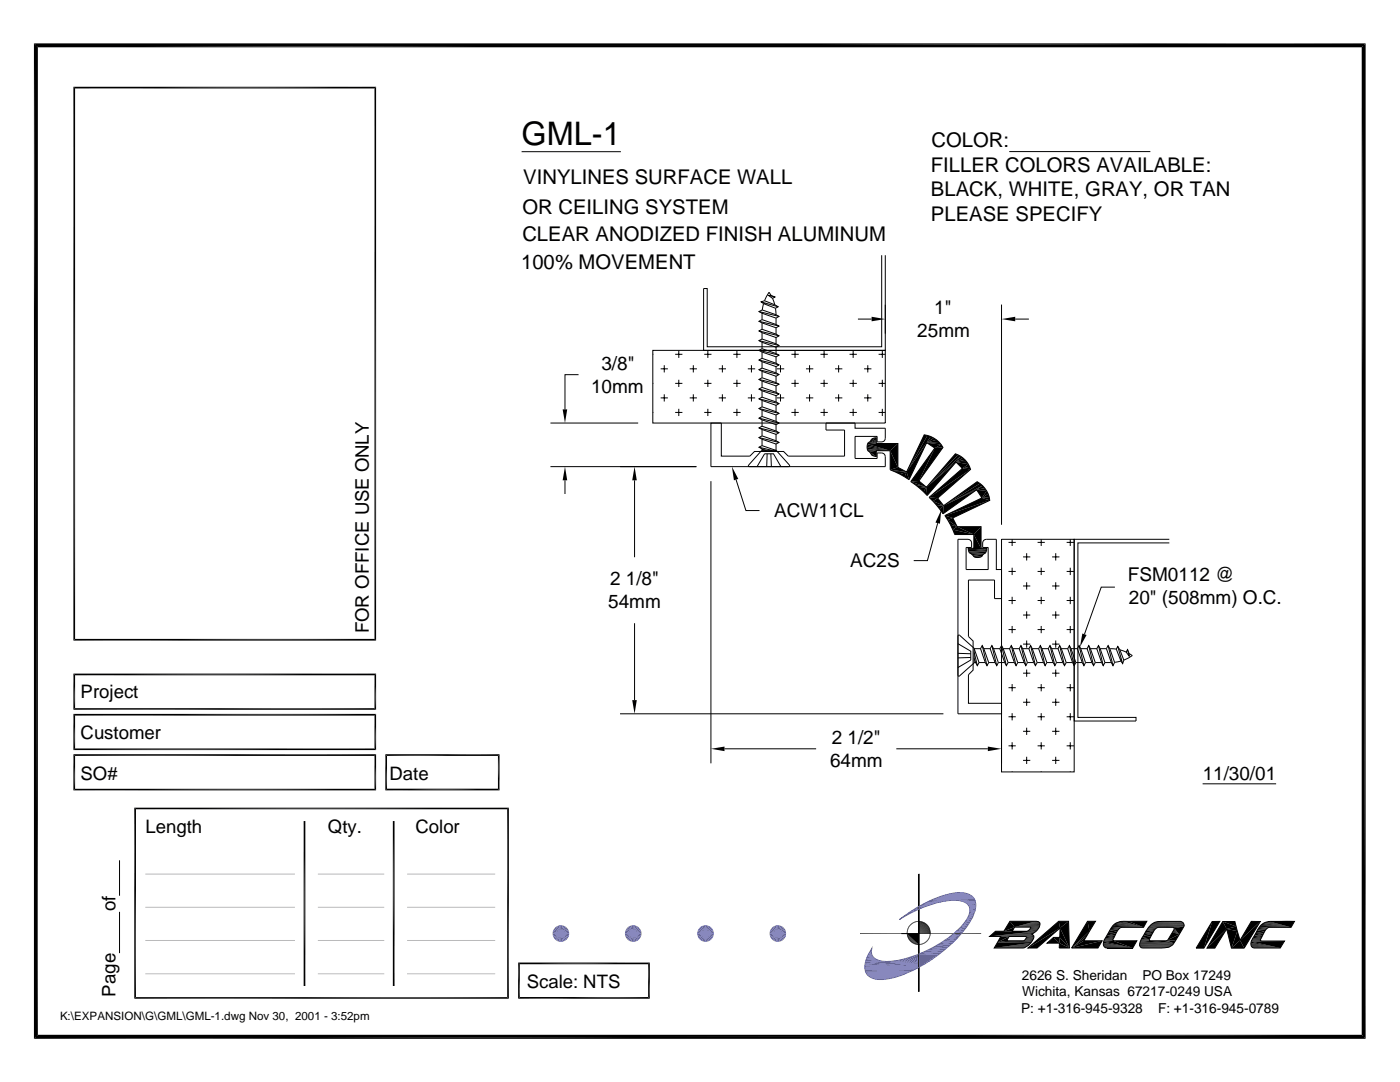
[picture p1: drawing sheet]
<svg xmlns="http://www.w3.org/2000/svg" width="279mm" height="216mm" viewBox="0 0 279 216" stroke-linecap="round" stroke-linejoin="round" font-family="sans-serif">
<defs><g id="words">
<text font-size="6.5" x="104.1" y="28.9">GML-1</text>
<g font-size="4">
<text x="185.9" y="29.4">COLOR:</text>
<text x="185.8" y="34.3">FILLER COLORS AVAILABLE:</text>
<text x="104.4" y="36.6">VINYLINES SURFACE WALL</text>
<text x="185.8" y="39.1">BLACK, WHITE, GRAY, OR TAN</text>
<text x="104.2" y="42.7">OR CEILING SYSTEM</text>
<text x="185.8" y="44">PLEASE SPECIFY</text>
<text x="104" y="53.6">100% MOVEMENT</text>
<text x="104.2" y="48.1">CLEAR ANODIZED FINISH ALUMINUM</text>
</g>
<g font-size="3.8">
<text x="186.4" y="62.7">1&quot;</text>
<text x="183.1" y="67.3">25mm</text>
<text x="120" y="73.8">3/8&quot;</text>
<text x="118" y="78.4">10mm</text>
<text x="154.5" y="103.2">ACW11CL</text>
<text x="169.7" y="113.2">AC2S</text>
<text x="121.8" y="116.8">2 1/8&quot;</text>
<text x="225.1" y="115.8">FSM0112 @</text>
<text x="121.4" y="121.4">54mm</text>
<text x="225.3" y="120.4">20&quot; (508mm) O.C.</text>
<text x="166" y="148.5">2 1/2&quot;</text>
<text x="165.7" y="153.1">64mm</text>
<text x="240" y="155.6">11/30/01</text>
</g>
<g font-size="3.7">
<text x="73.6" y="126.4" transform="rotate(-90 73.6 126.4)">FOR OFFICE USE ONLY</text>
<text x="16.1" y="139.3">Project</text>
<text x="16.1" y="147.4">Customer</text>
<text x="16.1" y="155.6">SO#</text>
<text x="77.7" y="155.6">Date</text>
<text x="29" y="166.3">Length</text>
<text x="65.4" y="166.3">Qty.</text>
<text x="82.9" y="166.3">Color</text>
<text x="23.1" y="181.9" transform="rotate(-90 23.1 181.9)">of</text>
<text x="105.1" y="197.2">Scale: NTS</text>
<text x="23.1" y="198.8" transform="rotate(-90 23.1 198.8)">Page</text>
</g>
<g font-size="2.7">
<text x="203.9" y="195.5">2626 S. Sheridan</text>
<text x="228" y="195.5">PO Box 17249</text>
<text x="203.8" y="202.1">P: +1-316-945-9328</text>
<text x="204" y="198.8">Wichita, Kansas 67217-0249 USA</text>
<text x="231.1" y="202.1">F: +1-316-945-0789</text>
</g>
<text font-size="2.3" x="12" y="203.6">K:\EXPANSION\G\GML\GML-1.dwg Nov 30, 2001 - 3:52pm</text>
</g></defs>
<g fill="#000">
<path d="M6.8 8.7h265.7l-264.9 .7zM7.6 9.4l264.9-.7-.7 .7zM271.8 9.4l.7 197.9-.7-.8zM272.5 8.7v198.6l-.7-197.9zM173.9 63.2l2.8 .5-2.8 .4zM199.9 63.7l2.7-.5v.9zM112.8 93.1l.4 2.7h-.9zM112.3 81.7h.9l-.4 2.7zM126.6 93.1l.5 2.7h-.9zM146.1 93.1l1.2 2.5-.8 .2zM173 89.3l4.7 .6-4.6-.3zM173.1 88.9l4.6 1-4.7-.6z"/>
<path d="M173.1 89.6l1.8 .3h-1.7zM173.1 88.6l4.6 1.3-4.6-1zM173.2 89.9h1.7l-1.4 .2zM173.3 88.3l1.6 .2-1.8 .1zM173.5 90.1l1.4 1-1.1-.6zM173.3 88.3l.3-.1 1.3 .3zM173.8 90.5l1.1 .6-.9-.3zM173.8 87.9l1.1 .6-1.3-.3zM173.9 87.6l1 .9-1.1-.6zM174 90.8l.9 .3zM173.9 87.6l.3-.1 .7 1zM174.2 91l.7 .1z"/>
<path d="M174.2 87.5l.3-.1 .4 1.1zM173.5 90.1l1.4-.2v1.2zM174.5 87.4h.4v1.1zM177.7 89.9l1.5 3.4-1.5 .4zM178.6 94.1l2.3 .1-1.3 .4zM177.7 93.7l1.5-.4 1.7 .9zM173.1 88.6l6.1-.1-1.5 1.4zM177.7 89.9l1.5-1.4v4.8zM179.6 94.6l1.3-.4-.4 .9zM180.9 94.2l.5 1.5-.9-.6zM181.8 96.1l3.1 1.1-2.3-.5zM182.6 96.7l2.3 .5-1.4 .2z"/>
<path d="M181.8 96.1l1.6-.1 1.5 1.2zM184.4 86.8l.7 .1-4.2 7.3zM183.5 97.4l1.4-.2-.6 .9zM184.9 97.2l.1 1.7-.7-.8zM184.9 88.3l-3.5 7.4-.5-1.5zM184.9 88.3l2.9 .4-1.2 .7zM185.1 86.9l.6 .2-4.8 7.1zM185.4 99.3l1.7 .1-.9 .6zM185.7 87.1l.6 .3-1.4 .9zM185.7 87.1l-4.8 7.1zM186.2 100l2.1 .9-1.4-.1zM184.9 88.3l1.4-.9 .6 .4z"/>
<path d="M186.6 89.4l-3.2 6.6-1.6 .1zM184.9 88.3l2-.5 .5 .4zM186.2 100l.9-.6 1.2 1.5zM184.9 88.3l2.5-.1 .4 .5zM186.6 89.4l1.2-.7 .4 .6zM186.6 89.4l1.6-.1-4.8 6.7zM190.7 90.6l.5 .2-6.3 6.4zM184.9 97.2l5.9-5-5.8 6.7zM190.8 92.2l2.5 .4-1.2 .9zM191.2 90.8l.5 .2-6.8 6.2zM191.7 91l.5 .4-1.4 .8zM184.9 97.2l6.8-6.2-.9 1.2z"/>
<path d="M185.4 99.3l6.7-5.8 1.6 .2zM190.8 92.2l1.4-.8 .4 .3zM190.8 92.2l1.8-.5 .3 .5zM190.8 92.2h2.1l.4 .4zM192.1 93.5l1.2-.9 .2 .5zM192.1 93.5l1.4-.4 .2 .6zM185.4 99.3l8.3-5.6-6.6 5.7zM188.3 100.9l6.6-3.2-6.7 4.8zM194.9 97.7l2 .3-.9 1.4zM188.3 100.9l6.7-4.8 .6 .4zM188.3 100.9l7.3-4.4 .5 .4zM188.6 102.9l7.4-3.5 1.5 .4z"/>
<path d="M194.9 97.7l1.2-.8 .4 .5zM188.3 100.9l7.8-4-1.2 .8zM194.9 97.7l1.6-.3 .4 .6zM196.9 98l.3 .6-1.2 .8zM196 99.4l1.2-.8 .2 .6zM196 99.4l1.4-.2 .1 .6zM188.6 102.9l8.9-3.1-7.4 3.6zM187.9 101.7l-.3 2.8-.9-.2zM186.9 100.8l1.4 .1-.7 .7zM187.6 101.6l.7-.7-.1 1.6zM188.6 102.9l1.5 .5-1 .4zM189.1 103.8l1.9 1.3-1.3-.4z"/>
<path d="M189.7 104.7l1.3 .4-.9 .6zM190.1 105.7l4.3 1h-3.9zM189.1 103.8l1-.4 .9 1.7zM190.1 105.7l.9-.6 3.4 1.6zM194.1 110.8l1.9 .2-1.6 .1zM194.4 106.7l1.4 2.7h-1.4zM194.4 111.1l1.3 .1zM194.7 111.2h.6zM194.7 111.2h1zM191 105.1h4.8l-1.4 1.6zM195.8 105.1v4.3l-1.4-2.7zM194.4 111.1l1.6-.1-.3 .2z"/>
<path d="M194.1 110.8l2-.1-.1 .3zM195.8 109.4h1.1v.3zM126.2 139.7h.9l-.5 2.7zM216 126.4l.9 .3-1.4 2.4zM141.9 149.4l2.7-.4v.9zM197.1 149l2.8 .4-2.8 .5zM6.8 8.7l.8 197.8-.8 .8zM6.8 8.7l.8 .7v197.1zM7.6 206.5h264.2l-265 .8zM6.8 207.3l265-.8 .7 .8z"/>
</g>
<g fill="none" stroke="#000" stroke-width=".2">
<path d="M104.1 30.3h19.8M201.4 30.2h28.2M153.4 58.9h.5l.8 .4-.5 .2zM153.4 58.9l1.3 .4M153.9 58.9l-.4-.6-.9 1.7M154.2 59.5l.4 1.3M176 50.9v18.3h-34.9v-11.6h-.7v12.3h36.3v-19M115.5 74.8h-2.7v6.9M130.3 69.9h46.4v14.5h-46.4zM130.3 70.7h.1M130.3 76.5h.1M131.8 73.6h1.5"/>
<path d="M131.8 79.4h1.5M132.6 72.9v1.4M132.6 78.7v1.4M134.7 70.7h1.5M134.7 76.5h1.5M135.5 70v1.4M135.5 75.8v1.4M137.6 73.6h1.5M137.6 79.4h1.5M138.4 72.9v1.4M138.4 78.7v1.4M140.5 70.7h1.5"/>
<path d="M140.5 76.5h1.5M141.3 70v1.4M141.3 75.8v1.4M143.4 73.6h1.5M143.4 79.4h1.5M144.2 72.9v1.4M144.2 78.7v1.4M146.3 70.7h1.5M146.3 76.5h1.5M147.1 70v1.4M147.1 75.8v1.4M149.2 73.6h1.5"/>
<path d="M149.2 79.4h1.5M150 72.9v1.4M150 78.7v1.4M151.5 62.2l4 .9M151.5 66l4 1M151.5 64.1l4 1M151.5 75.7l4 1M151.5 73.8l4 .9M151.5 71.8l4 1M151.5 69.9l4 1M151.5 68l4 .9M151.5 79.6l4 .9"/>
<path d="M151.5 77.6l4 1M151.9 60.2l3.4 1M152.1 66.4l2.8 1v1.2M152.1 65.7l2.8 1 .6 .3-.6 .4M152.1 65.7l-.6 .3 .6 .4M152.1 64.4l2.8 1v1.3M152.1 63.8l3.4 1.3-.6 .3M152.1 63.8l-.6 .3 .6 .3M152.1 76.1l2.8 .9v1.3M152.1 75.4l3.4 1.3-.6 .3M152.1 75.4l-.6 .3 .6 .4M152.1 74.1l2.8 1v1.2"/>
<path d="M152.1 73.4l2.8 1 .6 .3-.6 .4M152.1 73.4l-.6 .4 .6 .3M152.1 72.2l2.8 1v1.2M152.1 71.5l2.8 1 .6 .3-.6 .4M152.1 71.5l-.6 .3 .6 .4M152.1 70.3l2.8 .9v1.3M152.1 69.6l3.4 1.3-.6 .3M152.1 69.6l-.6 .3 .6 .4M152.1 68.3l2.8 1v1.2M152.1 67.6l2.8 1 .6 .3-.6 .4M152.1 67.6l-.6 .4 .6 .3M152.1 79.9l2.8 1v1.2"/>
<path d="M152.1 79.2l2.8 1 .6 .3-.6 .4M152.1 79.2l-.6 .4 .6 .3M152.1 78l2.8 1v1.2M152.1 77.3l2.8 1 .6 .3-.6 .4M152.1 77.3l-.6 .3 .6 .4M152.1 64.4v1.3M152.1 66.4v1.2M152.1 68.3v1.3M152.1 70.3v1.2M152.1 72.2v1.2M152.1 74.1v1.3M152.1 76.1v1.2"/>
<path d="M152.1 78v1.2M152.1 79.9v1.3M152.1 61.8l2.8 1 .6 .3-.6 .4M152.1 61.8l-.6 .4 .6 .3M152.4 60.6l-.3 1.2M152.4 60.6l2.4 .9M152.6 60l2.7 1.2-.5 .3M152.6 60l-.7 .2 .5 .4M154.8 61.5l.1 1.3M154.9 63.5l-2.8-1v1.3M154.9 63.5v1.2M155 73.6h1.5"/>
<path d="M155 79.4h1.5M155.8 72.9v1.4M155.8 78.7v1.4M157.9 70.7h1.5M157.9 76.5h1.5M158.7 70v1.4M158.7 75.8v1.4M160.8 73.6h1.5M160.8 79.4h1.5M161.6 72.9v1.4M161.6 78.7v1.4M163.7 70.7h1.5"/>
<path d="M163.7 76.5h1.5M164.5 70v1.4M164.5 75.8v1.4M166.6 73.6h1.5M166.6 79.4h1.5M167.4 72.9v1.4M167.4 78.7v1.4M169.5 70.7h1.5M169.5 76.5h1.5M170.3 70v1.4M170.3 75.8v1.4M171.2 63.7h2.7"/>
<path d="M172.4 73.6h1.5M172.4 79.4h1.5M173.2 72.9v1.4M173.2 78.7v1.4M175.3 70.7h1.4M175.3 76.5h1.4M176.1 70v1.4M176.1 75.8v1.4M176.7 60.8v5.8M199.9 60.8v43.9M202.6 63.7h2.7M109.9 84.4h17.5"/>
<path d="M109.9 93.1h29.1M112.8 95.8v2.8M126.6 95.8v15.4M130.3 82.3h.1M134.7 82.3h1.5M135.5 81.6v1.4M140.5 82.3h1.5M141.3 81.6v1.4M141.9 84.4h2.1v6.6h5.6l1-.9h5.8l.9 .9h11.3v-5.2h-3.8v-1.4h5.8v1h6.1l-.1 2.3-.4 .4-1.2 .1v-1.1h-4.4v4.4h4.4v-1.1h1.2l.3 .3 .2 .4v2h-34.8zM141.9 96v56.3M146.3 82.3h1.5M146.9 95.7l2 6.2h2.7"/>
<path d="M147.1 81.6v1.4M149.5 93.1l-.1-.1v-.2l2.6-2.9h2.9l2.6 2.9 .1 .2-.2 .1M151.1 93.1l1.5-2.5h1.8l1.5 2.5M151.5 89.2l2.6 .7M151.5 83.4l4 1M151.5 81.5l4 1M151.5 87.3l4 1M151.5 85.4l4 .9M152.1 89.9v-.3l.9 .3M152.1 87.7l2.8 .9v1.3l-2.8-1-.6 .3 .6 .4M152.1 83.8l2.8 1v1.2M152.1 83.1l2.8 1 .6 .3-.6 .4"/>
<path d="M152.1 83.1l-.6 .3 .6 .4M152.1 81.9l2.8 .9v1.3M152.1 81.2l2.8 .9 .6 .4-.6 .3M152.1 81.2l-.6 .3 .6 .4M152.1 87l2.8 .9 .6 .4-.6 .3M152.1 87l-.6 .3 .6 .4M152.1 85.7l2.8 1v1.2M152.1 85l2.8 1 .6 .3-.6 .4M152.1 85l-.6 .4 .6 .3M152.1 81.9v1.2M152.1 83.8v1.2M152.1 85.7v1.3"/>
<path d="M152.1 87.7v1.2M153.1 90.6l-.1 2.5M153.8 90.6l.1 2.5M157.9 82.3h1.5M158.7 81.6v1.4M163.7 82.3h1.5M164.5 81.6v1.4M169.5 82.3h1.5M170.3 81.6v1.4M173.1 88.6h6.1M175.3 82.3h1.4M176.1 81.6v1.4"/>
<path d="M185 98.9l-1.5-1.5-1.7-1.3 4.8-6.7-1.7-1.1-3.5 7.4-1.8-1.1-1.9-.9v-3.8h-2.8v1.2a1.41 1.41 0 0 1-1.4-1 1.22 1.22 0 0 1-.4-1.5l.2-.3 .3-.1a1.19 1.19 0 0 1 1.3-.8v1.1h4.3v4.8l1.7 .9 3.5-7.4a5 5 0 0 1 3.8 2.5l-4.8 6.7 1.5 1.2 5.8-6.6a4.6 4.6 0 0 1 3 3.1l-6.6 5.7 1.2 1.5M185 98.9l5.8-6.7 1.3 1.3-6.7 5.8 1.5 1.5 1.3 1.7 6.7-4.8 1.1 1.7-7.4 3.5M185 98.9h.1M187.1 104.4l-2 7.5h-2.7M188.3 100.9l6.7-4.8a4.9 4.9 0 0 1 2.5 3.7l-7.4 3.6 .9 1.7h4.8v4.3h1.1a1.34 1.34 0 0 1-.8 1.3 1.24 1.24 0 0 1-2 .1l-.3-.3a1.1 1.1 0 0 1-.6-1.1h1.2v-2.7h-3.9M188.6 102.9l1.1 1.8 .8 2M188.6 102.9h.1M190.5 106.7h.1M191.2 107.6h2l.4 .2 .3 .3v1.1h-1.1v4.4h4.4v-4.4h-1.1l.1-1.1 .2-.3 .4-.2h2v6h1.1v5.8h-1.4v-3.7h-5.2v11.3l.9 .9v5.8l-.9 .9v5.7h6.6v2.1h-8.7zM193.2 109.4h2.6M193.5 110.4h3.2M193.8 110.4h2.9"/>
<path d="M199.9 107.6h14.5v46.4h-14.5zM201.3 119.8h1.4M201.3 114h1.4M201.3 108.2h1.4M202 107.6v1.3M202 113.3v1.4M202 119.1v1.4M204.2 116.9h1.4M204.2 111.1h1.4M204.9 110.4v1.4M204.9 116.2v1.4M207.1 119.8h1.4"/>
<path d="M207.1 114h1.4M207.1 108.2h1.4M207.8 107.6v1.3M207.8 113.3v1.4M207.8 119.1v1.4M210 116.9h1.4M210 111.1h1.4M210.7 110.4v1.4M210.7 116.2v1.4M212.9 119.8h1.4M212.9 114h1.4M212.9 108.2h1.4"/>
<path d="M213.6 107.6v1.3M213.6 113.3v1.4M213.6 119.1v1.4M222.5 117.2h-2.7l-3.4 9.4M233.4 107.6h-19v36.3h12.3v-.7h-11.6v-34.9h18.3M126.6 124.4v15.3M191.2 128.4l2.5 1.5v1.8l-2.5 1.5M191.2 126.9l.3-.2 2.9 2.7v2.9l-2.9 2.6h-.2l-.1-.2M191.2 130.4l2.5 .1M193.7 131.2l-2.5 .1M194.4 131.4l.3 .8h-.3M194.4 130.2l.7 2.6"/>
<path d="M194.7 132.2l.4 .6 .3-.6-1-2.8h1.3l.9 2.8M195.4 132.2h1.2M195.7 129.4l.3-.6 1.3 3.4M196 128.8l1 4M196.3 129.4h1.3l1 2.8M196.6 132.2l.4 .6 .3-.6M197.3 132.2h1.3M197.6 129.4l.4-.6 1.2 3.4M198 128.8l.9 4M198.3 129.4h1.2l1 2.8M198.6 132.2l.3 .6 .3-.6M199.2 132.2h1.3"/>
<path d="M199.5 129.4l.4-.6 1.3 3.4M199.9 128.8l1 4M200.2 129.4h1.3l.9 2.8M200.5 132.2l.4 .6 .3-.6M201.2 132.2h1.2M201.3 137.2h1.4M201.3 125.6h1.4M201.5 129.4l.3-.6 1.3 3.4M201.8 128.8l1 4M202 124.9v1.4M202 136.5v1.4M202.1 129.4h1.3l1 2.8"/>
<path d="M202.4 132.2l.4 .6 .3-.6M203.1 132.2h1.3M203.4 129.4l.4-.6 1.2 3.4M203.8 128.8l.9 4M204.1 129.4h1.2l1 2.8M204.2 134.3h1.4M204.2 128.5h1.4M204.2 122.7h1.4M204.4 132.2l.3 .6 .3-.6M204.9 122v1.4M204.9 127.8v1.4M204.9 133.6v1.4"/>
<path d="M204.9 139.4v1.4M205 132.2h1.3M205.3 129.4l.4-.6 1.3 3.4M205.7 128.8l1 4M206 129.4h1.3l1 2.8M206.3 132.2l.4 .6 .3-.6M207 132.2h1.3M207.1 137.2h1.4M207.1 125.6h1.4M207.3 129.4l.3-.6 1.3 3.4M207.6 128.8l1 4M207.8 124.9v1.4"/>
<path d="M207.8 136.5v1.4M207.9 129.4h1.3l1 2.8M208.3 132.2l.3 .6 .3-.6M208.9 132.2h1.3M209.2 129.4l.4-.6 1.2 3.4M209.6 128.8l.9 4M209.9 129.4h1.3l.9 2.8M210 134.3h1.4M210 128.5h1.4M210 122.7h1.4M210.2 132.2l.3 .6 .3-.6M210.7 122v1.4"/>
<path d="M210.7 127.8v1.4M210.7 133.6v1.4M210.7 139.4v1.4M210.8 132.2h1.3M211.2 129.4l.3-.6 1.3 3.4M211.5 128.8l.9 4M211.8 129.4h1.3l1 2.8M212.1 132.2l.3 .6 .4-.6M212.8 132.2h1.3M212.9 137.2h1.4M212.9 125.6h1.4M213.1 129.4l.3-.6 1.3 3.4"/>
<path d="M213.4 128.8l1 4M213.6 124.9v1.4M213.6 136.5v1.4M213.7 129.4h1.3l1 2.8M214.1 132.2l.3 .6 .3-.6M214.7 132.2h1.3M215 129.4l.3-.6 1.3 3.4M215.3 128.8l1 4M215.7 129.4h1.3l.9 2.8M216 132.2l.3 .6 .3-.6M216.6 132.2h1.3M217 129.4l.3-.6 1.3 3.4"/>
<path d="M217.3 128.8l.9 4M217.6 129.4h1.3l1 2.8M217.9 132.2l.3 .6 .4-.6M218.6 132.2h1.3M218.9 129.4l.3-.6 1.3 3.4M219.2 128.8l1 4M219.6 129.4h1.2M219.9 132.2l.3 .6 .3-.6M220.8 129.4l1 2.8h-1.3M220.8 129.4l.3-.6 1.3 3.4M221.1 128.8l1 4M221.5 129.4l1.3 .1"/>
<path d="M222.4 132.2l-.3 .6-.3-.6M222.8 129.5l.3-.5 .4 .7 .8 2M222.8 129.5l.9 2.4M223.1 129l.9 3.4M223.5 129.7l1.2 .4M223.7 131.9l-1.3 .3M224.3 131.7l-.3 .7-.3-.5M225 129.6l.3 .8v.5l-.6-.8zM225 129.6l.3 1.3M225.3 130.4l.7 .4-1.7 .9M123.7 142.4h64.6M144.6 149.4h18.3"/>
<path d="M178.9 149.4h18.2M199.9 145.3v7M201.3 148.8h1.4M201.3 143h1.4M202 142.3v1.4M202 148.1v1.4M202 153.9v.1M204.2 151.7h1.4M204.2 145.9h1.4M204.2 140.1h1.4M204.9 145.2v1.4M204.9 151v1.4"/>
<path d="M207.1 148.8h1.4M207.1 143h1.4M207.8 142.3v1.4M207.8 148.1v1.4M207.8 153.9v.1M210 151.7h1.4M210 145.9h1.4M210 140.1h1.4M210.7 145.2v1.4M210.7 151v1.4M212.9 148.8h1.4M212.9 143h1.4"/>
<path d="M213.6 142.3v1.4M213.6 148.1v1.4M213.6 153.9v.1M240 156.4h14.7"/>
</g>
<path d="M193.3 110.2h3.5M193.8 110.6h2.3" fill="none" stroke="#000" stroke-width=".28"/>
<path d="M193.8 110.6h2.6" fill="none" stroke="#000" stroke-width=".21"/>
<path d="M74.9 17.3v110.5M193.3 109.9h3.6M193.5 110.2h3.3M74.9 134.4v7.2M14.6 141.5h60.5M14.6 157.6h60.5M14.6 149.5h60.5M74.9 142.5v7.2M74.9 150.5v7.2M26.8 161.3h74.8M26.8 199.1h74.8" fill="none" stroke="#000" stroke-width=".32"/>
<g fill="none" stroke="#000" stroke-width=".34">
<path d="M14.6 17.5h60.5M14.8 17.3v110.5M173.1 89.8h4.6M193.2 109.6h3.7M14.6 127.7h60.5M14.6 134.6h60.5M14.8 134.4v7.2M14.6 150.7h60.5M14.6 142.6h60.5M14.8 142.5v7.2M14.8 150.5v7.2M27 161.2v38.1"/>
<path d="M60.8 163.8v32.9M78.6 163.8v32.9M101.4 161.2v38.1M103.4 199.1h26.3M103.4 192.2h26.3M103.6 192.1v7.2M129.5 192.1v7.2"/>
</g>
<path d="M177.7 94h3.2" fill="none" stroke="#000" stroke-width=".42"/>
<g fill="#5c5cb8">
<path d="M111.9 186.3l1.7-.4v.4z"/>
<path d="M111.9 186.3l1.5-.7 .2 .3z"/>
<path d="M111.9 186.3l1.3-1 .2 .3z"/>
<path d="M113 185l.2 .3-1.3 1z"/>
<path d="M112.6 184.8l.4 .2-1.1 1.3z"/>
<path d="M112.3 184.7l.3 .1-.7 1.5z"/>
<path d="M111.9 184.6l.4 .1-.4 1.6z"/>
<path d="M111.6 184.7l.3-.1v1.7z"/>
<path d="M111.2 184.8l.4-.1 .3 1.6z"/>
<path d="M110.9 185l.3-.2 .7 1.5z"/>
<path d="M110.9 185l1 1.3-1.3-1z"/>
<path d="M110.6 185.3l1.3 1-1.5-.7z"/>
<path d="M110.4 185.6l1.5 .7-1.6-.4z"/>
<path d="M110.3 185.9l1.6 .4h-1.6z"/>
<path d="M110.3 186.3h1.6l-1.6 .3z"/>
<path d="M110.3 186.6l1.6-.3-1.5 .7z"/>
<path d="M110.4 187l1.5-.7-1.3 1z"/>
<path d="M110.6 187.3l1.3-1-1 1.3z"/>
<path d="M111.9 186.3l-.7 1.5-.3-.2z"/>
<path d="M111.9 186.3l-.3 1.6-.4-.1z"/>
<path d="M111.9 186.3v1.6h-.3z"/>
<path d="M111.9 186.3l.4 1.6h-.4z"/>
<path d="M111.9 186.3l.7 1.5-.3 .1z"/>
<path d="M111.9 186.3l1.1 1.3-.4 .2z"/>
<path d="M111.9 186.3l1.3 1-.2 .3z"/>
<path d="M111.9 186.3l1.5 .7-.2 .3z"/>
<path d="M111.9 186.3l1.7 .3-.2 .4z"/>
<path d="M111.9 186.3h1.7v.3z"/>
<path d="M140.8 186.3l1.6-.4 .1 .4z"/>
<path d="M140.8 186.3l1.5-.7 .1 .3z"/>
<path d="M140.8 186.3l1.3-1 .2 .3z"/>
<path d="M141.8 185l.3 .3-1.3 1z"/>
<path d="M141.5 184.8l.3 .2-1 1.3z"/>
<path d="M141.2 184.7l.3 .1-.7 1.5z"/>
<path d="M140.8 184.6l.4 .1-.4 1.6z"/>
<path d="M140.4 184.7l.4-.1v1.7z"/>
<path d="M140.1 184.8l.3-.1 .4 1.6z"/>
<path d="M139.8 185l.3-.2 .7 1.5z"/>
<path d="M139.8 185l1 1.3-1.3-1z"/>
<path d="M139.5 185.3l1.3 1-1.5-.7z"/>
<path d="M139.3 185.6l1.5 .7-1.6-.4z"/>
<path d="M139.2 185.9l1.6 .4h-1.7z"/>
<path d="M139.1 186.3h1.7l-1.6 .3z"/>
<path d="M139.2 186.6l1.6-.3-1.5 .7z"/>
<path d="M139.3 187l1.5-.7-1.3 1z"/>
<path d="M139.5 187.3l1.3-1-1 1.3z"/>
<path d="M140.8 186.3l-.7 1.5-.3-.2z"/>
<path d="M140.8 186.3l-.4 1.6-.3-.1z"/>
<path d="M140.8 186.3v1.6h-.4z"/>
<path d="M140.8 186.3l.4 1.6h-.4z"/>
<path d="M140.8 186.3l.7 1.5-.3 .1z"/>
<path d="M140.8 186.3l1 1.3-.3 .2z"/>
<path d="M140.8 186.3l1.3 1-.3 .3z"/>
<path d="M140.8 186.3l1.5 .7-.2 .3z"/>
<path d="M140.8 186.3l1.6 .3-.1 .4z"/>
<path d="M140.8 186.3h1.7l-.1 .3z"/>
<path d="M126.4 186.3l1.6-.4v.4z"/>
<path d="M126.4 186.3l1.5-.7 .1 .3z"/>
<path d="M126.4 186.3l1.3-1 .2 .3z"/>
<path d="M127.4 185l.3 .3-1.3 1z"/>
<path d="M127.1 184.8l.3 .2-1 1.3z"/>
<path d="M126.7 184.7l.4 .1-.7 1.5z"/>
<path d="M126.4 184.6l.3 .1-.3 1.6z"/>
<path d="M126 184.7l.4-.1v1.7z"/>
<path d="M125.6 184.8l.4-.1 .4 1.6z"/>
<path d="M125.3 185l.3-.2 .8 1.5z"/>
<path d="M125.3 185l1.1 1.3-1.3-1z"/>
<path d="M125.1 185.3l1.3 1-1.5-.7z"/>
<path d="M124.9 185.6l1.5 .7-1.6-.4z"/>
<path d="M124.8 185.9l1.6 .4h-1.7z"/>
<path d="M124.7 186.3h1.7l-1.6 .3z"/>
<path d="M124.8 186.6l1.6-.3-1.5 .7z"/>
<path d="M124.9 187l1.5-.7-1.3 1z"/>
<path d="M125.1 187.3l1.3-1-1.1 1.3z"/>
<path d="M126.4 186.3l-.8 1.5-.3-.2z"/>
<path d="M126.4 186.3l-.4 1.6-.4-.1z"/>
<path d="M126.4 186.3v1.6h-.4z"/>
<path d="M126.4 186.3l.3 1.6h-.3z"/>
<path d="M126.4 186.3l.7 1.5-.4 .1z"/>
<path d="M126.4 186.3l1 1.3-.3 .2z"/>
<path d="M126.4 186.3l1.3 1-.3 .3z"/>
<path d="M126.4 186.3l1.5 .7-.2 .3z"/>
<path d="M126.4 186.3l1.6 .3-.1 .4z"/>
<path d="M126.4 186.3h1.6v.3z"/>
<path d="M155.2 186.3l1.6-.4 .1 .4z"/>
<path d="M155.2 186.3l1.5-.7 .1 .3z"/>
<path d="M155.2 186.3l1.3-1 .2 .3z"/>
<path d="M156.3 185l.2 .3-1.3 1z"/>
<path d="M156 184.8l.3 .2-1.1 1.3z"/>
<path d="M155.6 184.7l.4 .1-.8 1.5z"/>
<path d="M155.2 184.6l.4 .1-.4 1.6z"/>
<path d="M154.9 184.7l.3-.1v1.7z"/>
<path d="M154.5 184.8l.4-.1 .3 1.6z"/>
<path d="M154.2 185l.3-.2 .7 1.5z"/>
<path d="M154.2 185l1 1.3-1.3-1z"/>
<path d="M153.9 185.3l1.3 1-1.5-.7z"/>
<path d="M153.7 185.6l1.5 .7-1.6-.4z"/>
<path d="M153.6 185.9l1.6 .4h-1.6z"/>
<path d="M153.6 186.3h1.6l-1.6 .3z"/>
<path d="M153.6 186.6l1.6-.3-1.5 .7z"/>
<path d="M153.7 187l1.5-.7-1.3 1z"/>
<path d="M153.9 187.3l1.3-1-1 1.3z"/>
<path d="M155.2 186.3l-.7 1.5-.3-.2z"/>
<path d="M155.2 186.3l-.3 1.6-.4-.1z"/>
<path d="M155.2 186.3v1.6h-.3z"/>
<path d="M155.2 186.3l.4 1.6h-.4z"/>
<path d="M155.2 186.3l.8 1.5-.4 .1z"/>
<path d="M155.2 186.3l1.1 1.3-.3 .2z"/>
<path d="M155.2 186.3l1.3 1-.2 .3z"/>
<path d="M155.2 186.3l1.5 .7-.2 .3z"/>
<path d="M155.2 186.3l1.6 .3-.1 .4z"/>
<path d="M155.2 186.3h1.7l-.1 .3z"/>
</g>
<path d="M76.9 150.7h22.8M76.9 157.5h22.8M77.1 150.5v7.2M197.5 186.7h8.7M249.7 189h5.8" fill="none" stroke="#000" stroke-width=".34"/>
<path d="M99.5 150.5v7.2M199.1 187.9h6.8M202.5 184.8h5M221.9 184.9h6.3M251.4 184.9h6.3" fill="none" stroke="#000" stroke-width=".32"/>
<g fill="none" stroke="#000" stroke-width=".2">
<path d="M183.3 174.5h.1v23.3h-.1zM183.4 174.5v6.4M183.4 181.4v7.1M183.4 190.4v7.4M197.5 186.9l1.2-1.1h1.6l1.2-2h5.2a.7 .7 0 0 1 .8 .3 .7 .7 0 0 1-.1 .9l-.4 .6-1.1 .8 .1 .1a.7 .7 0 0 1 0 1.2l-.8 .9-.8 .5-6 .1 1.3-2.3zM197.5 186.8h8.8M198.7 185.8h8.1M200.3 185.8h4.6M201.4 186.9h3.4a.79 .79 0 0 1-.6 .8h-3.3zM202.5 184.9h5M204.5 189.1l-6.1 .1M204.6 189.1h-6.2"/>
<path d="M220.5 189.1h5.6M220.6 189.1h5.5M221.8 185.1h2.1M221.9 185h6.3M222.2 187.7h4.7M225.3 183.8h3.6M227.4 188.8h6.4M227.4 188.6h6.6M227.4 188.5h6.7M227.5 188.2h6.8M227.5 188.1h6.8M227.5 188.9h5.9"/>
<path d="M227.5 188.9h6M227.5 188.8h6.1M227.7 189.1h5.4M227.9 189.1h4.5M229.2 185h2.1M229.2 184.9h7.1M229.4 184.8h6.9M229.6 184.6h6.7M229.8 184.5h6.5M229.8 184.4h6.5M230 184.4h6.3M230 184.2h6.2"/>
<path d="M230.2 184.2h6M230.2 184.1h5.9M230.4 184h5.7M230.7 183.9h5.2M230.9 183.9h5M231.5 183.9h4.3M233.1 189.1h-5.3M233.4 189h-5.8M244 183.9h2.4l1.1 3.7 2.2-3.7h1.8l-3.2 5.3h-2.5l-1-3.8-2.4 3.8h-1.5zM249.7 187.8h6.6M249.9 189.1h5.6M250.1 189.1h5.4"/>
<path d="M251.2 185.1h2.1M251.4 185h6.3M251.7 184.6l.7-.5a7.2 7.2 0 0 1 3.3-.2h2.6l-.6 1.1-4.5 .1a4.1 4.1 0 0 0-1.6 2.6l4.7 .1-.8 1.4h-4.8a.92 .92 0 0 1-1-.4 .92 .92 0 0 1 .1-1.1l1.3-2.3zM253.3 183.9h5"/>
</g>
<g fill="#000">
<path d="M183.3 188.3l.1 .2zM183.3 188.5l.1 1.9h-.1zM183.3 186.3h.1zM183.3 180.9l.1 .5-.1 .1zM183.3 183.9h.1zM183.3 188.5h.1zM183.3 188.5h.1v1.9zM183.3 180.9l.1-.1v.6zM197.5 186.9l1.2-1.1h8.1zM199.1 188l6.6 .2-7.3 1zM199.7 186.9h1.7l-2.3 1.1zM199.1 188l2.3-1.1-.5 .8z"/>
<path d="M201.5 183.8h5.2l-4.2 1.2zM201.5 183.8l1 1.2-2.2 .8zM200.3 185.8l2.2-.8-.5 .8zM202.5 185l4.3-1.2zM204.3 187.7l1.6 .2zM204.3 187.7h1.7zM204.6 187.5h1.5l-1.7 .1zM204.7 187.3l1.5 .1-1.6 .1zM204.8 186.9l1.5 .1h-1.4zM204.8 187.2h1.5l-1.6 .1zM204.9 187h1.4l-1.5 .2zM198.4 189.2l6.7-.5z"/>
<path d="M205 185.8h1.8zM198.4 189.2l6.8-.6zM205.1 185.7l.2-.1 1.5 .2zM198.4 189.2l6.9-.7zM198.4 189.2l7.1-.8-.2 .1zM205.5 185.5h1.6l-1.8 .1zM198.4 189.2l7.2-.9-.1 .1zM205.6 185.3l1.6 .1-1.7 .1zM205.7 185.1l1.6 .2h-1.7zM205.7 185h1.7l-1.7 .1zM198.4 189.2l7.3-1-.1 .1zM197.5 186.9l8.5-.4z"/>
<path d="M204.3 187.7h1.7l-.1 .2zM204.4 187.6l1.7-.1-.1 .2zM204.6 187.5l1.6-.1-.1 .1zM197.5 186.9l8.7-.7-.3 .2zM204.7 187.3l1.6-.1-.1 .2zM204.8 187.2l1.5-.1v.1zM204.8 187.2l1.5-.2v.1zM204.8 186.9l1.5-.1v.2zM197.5 186.9l9-.9-.3 .2zM197.5 186.9l9.1-1zM197.5 186.9l9.3-1.1zM204.9 185.8h1.9z"/>
<path d="M202.5 185l4.5-1.1zM205.3 185.6h1.7l-.2 .2zM202.5 185l4.6-1.1zM205.3 185.6l1.8-.1-.1 .1zM202.5 185l4.7-1.1zM205.5 185.5l1.7-.1-.1 .1zM202.5 185l4.8-1zM205.6 185.3h1.7l-.1 .1zM202.5 185l4.9-1zM205.7 185.1h1.6v.2zM205.7 185.1l1.7-.1-.1 .1zM202.5 185l5-.9z"/>
<path d="M205.5 185l2-.2zM205.6 185l1.9-.2zM205.7 185l1.8-.2-.1 .2zM202.5 185l5-.9 .1 .1zM202.5 185l5-.5v.2zM202.5 185l5.1-.6-.1 .1zM202.5 185l5.1-.8v.2zM209 188.2l1.2-1.2 1.2 1.2zM211.3 183.8h2l-1.7 1.4zM205.1 189.2l6.2-5.4 .3 1.4zM211.4 188.2l2 1h-2zM210.2 187h1.3l-.1 1.2z"/>
<path d="M211.5 187l1.9 2.2-2-1zM205.1 189.2l6.5-4-4.6 4zM211.6 185.2l1.8 4-1.9-2.2zM211.6 185.2l1.7-1.4 .1 5.4zM213.9 189.2l2.4-1.5h3.7zM213.9 189.2l3-2.4-.6 .9zM217 183.8l.4 2-3.5 3.4zM213.9 189.2l3.5-3.4-.5 1zM217 183.8h1.6l-1.2 2zM213.9 189.2l6.1-1.5-.9 1.5zM220.2 188.5l5.9 .7-5.9-.6zM220.2 188.4l5.9 .8-5.9-.7z"/>
<path d="M220.2 188.2l5.9 1-5.9-.8zM220.2 188.6l5.9 .6-5.8-.4zM220.2 188.1l5.9 1.1-5.9-1zM220.3 187.9l5.8 1.3-5.9-1.1zM220.3 187.7h1.9l-1.9 .2zM220.4 187.5h1.7l-1.8 .2zM220.6 187.2l1.6 .1-1.8 .2zM220.6 189.1h.3zM220.9 186.7l1.5 .3-1.8 .2zM221.2 186.2h1.5l-1.8 .5zM221.5 185.7l1.4 .2-1.7 .3zM221.6 185.4h1.7l-1.8 .3z"/>
<path d="M221.8 185.2l1.6 .1-1.8 .1zM220.3 187.7l1.8-.1 .1 .1zM220.3 187.7l1.8-.2v.1zM220.3 187.9l1.9-.2 3.9 1.5zM220.4 187.5l1.8-.2-.1 .2zM222.1 184.7l.2-.2 5.9 .5zM220.6 187.2l1.8-.2-.2 .3zM222.3 184.5l.2-.1 5.7 .6zM220.9 186.7l1.6-.1-.1 .4zM222.5 184.4l.2-.2 5.5 .8zM220.9 186.7l1.8-.5-.2 .4zM222.7 184.2l5.5 .8z"/>
<path d="M221.2 186.2l1.7-.3-.2 .3zM222.8 184.1l5.4 .9zM221.5 185.7l1.6-.2-.2 .4zM222.9 184.1l.3-.1 5 1zM221.5 185.7l1.8-.3-.2 .1zM221.6 185.4l1.8-.1zM221.8 185.2h1.7l-.1 .1zM223.2 184l.3-.1 4.7 1.1zM221.8 185.2l1.9-.1zM223.5 183.9l4.7 1.1zM223.7 183.9h.3zM223.7 183.9h.3l4.2 1.1z"/>
<path d="M224 183.9h1.3zM224 183.9h1.3l2.9 1.1zM222.2 187.7h4.7l-.8 1.5zM227.7 187.7h1.9l-2 .2zM227.7 187.5h1.6l-1.6 .2zM227.9 187.1l1.5 .3-1.7 .1zM228.2 186.7l1.5 .1-1.8 .3zM228.5 186.2l1.5 .1-1.8 .4zM228.7 185.7h1.6l-1.8 .5zM225.3 183.9l3.6-.1-.7 1.2zM228.9 185.5l1.5 .1-1.7 .1zM229.1 185.3l1.5 .1-1.7 .1z"/>
<path d="M229.2 185l1.9 .1zM229.2 185l1.8 .1-1.9 .2zM227.7 187.7l1.7-.1zM227.7 187.7h1.7zM227.7 187.5l1.7-.1zM227.7 187.7h1.9zM229.4 187.7h.2zM227.6 187.9l2-.2 4.7 .5zM227.9 187.1l1.8-.3-.3 .6zM228.2 186.7l1.8-.4-.3 .5zM228.5 186.2l1.7-.3-.2 .4zM228.5 186.2l1.8-.5-.1 .2z"/>
<path d="M228.7 185.7l1.7-.1-.1 .1zM228.9 185.5l1.7-.1-.2 .2zM229.1 185.3l1.6-.1-.1 .2zM229.1 185.3l1.8-.1zM229.1 185.3l1.9-.2zM231.8 189.2l.2-.1zM232.7 187.7l1.6 .5zM232.9 187.7l.2-.1h1.5zM234 186l1.3 .5-2.2 1.1zM234.1 185.8l1.2 .7-1.3-.5zM234.2 185l.1 .2zM234.2 185.7l1.1 .8-1.2-.7z"/>
<path d="M232.5 187.7l1.8 .5zM232.4 187.7l1.9 .5zM229.8 187.7h2.6l1.9 .5zM229.6 187.7l4.7 .5zM234.3 185.5l1 1-1.1-.8zM234.3 185.5l1 1zM234.3 185.4l1 1.1zM234.3 185.2l1 1.3-1-1.1zM232.9 187.7l1.7-.1-.3 .6zM233.1 187.6l2.2-1.1-.7 1.1zM235.5 183.9h.3zM234 183.9h1.8z"/>
<path d="M234.3 185.2l2-.4-1 1.7zM241.9 183.9l-1.6 5.3h-1.6zM241.9 183.9h1.5l-3.1 5.3zM244 183.9l2.7 1-1.9 .5zM244 183.9l.8 1.5-3.9 3.8zM240.9 189.2l3.9-3.8-2.4 3.8zM244.8 185.4l2.1 .4-1.1 3.4zM244.8 185.4l1.9-.5 .2 .9zM244 183.9h2.4l.3 1zM246.9 185.8l.6 1.8-1.7 1.6zM245.8 189.2l1.7-1.6 .8 1.6zM249.6 188.4l5.9 .8-5.8-.7z"/>
<path d="M249.6 188.2l5.9 1-5.9-.8zM249.7 188.5l5.8 .7-5.8-.5zM249.7 188.1l5.8 1.1-5.9-1zM249.7 188.7l5.8 .5-5.8-.4zM249.7 187.9l5.8 1.3-5.8-1.1zM249.7 183.9h1.8l-4 3.7zM249.8 187.7h1.7l-1.8 .2zM249.9 187.5h1.6l-1.7 .2zM250 187.2l1.7 .1-1.8 .2zM250.2 189.1l.5 .1zM250.2 189.1l.3 .1zM250.3 186.7l1.5 .3-1.8 .2z"/>
<path d="M250.6 186.2l1.6 .1-1.9 .4zM250.9 185.7l1.5 .2-1.8 .3zM251.1 185.4l1.5 .1-1.7 .2zM251.2 185.2h1.7l-1.8 .2zM247.5 187.6l4-3.7-3.2 5.3zM249.8 187.7l1.7-.1v.1zM249.8 187.7l1.7-.2zM249.9 187.5l1.8-.2-.2 .2zM251.7 184.6l6 .4-6.2-.3zM250 187.2l1.8-.2-.1 .3zM251.7 184.6l.2-.2 5.8 .6zM250.3 186.7l1.7-.1-.2 .4z"/>
<path d="M251.9 184.4l.3-.2 5.5 .8zM250.3 186.7l1.9-.4-.2 .3zM252.2 184.2l5.5 .8zM250.6 186.2l1.8-.3-.2 .4zM252.3 184.2l5.4 .8zM250.9 185.7l1.7-.2-.2 .4zM252.4 184.1l.3-.1 5 1zM251.1 185.4h1.6l-.1 .1zM251.1 185.4l1.7-.1zM251.1 185.4l1.8-.2zM252.7 184l.3-.1 4.7 1.1zM251.2 185.2l1.8-.1z"/>
<path d="M251.2 185.2l1.9-.1zM253 183.9h.3zM251.2 185.2l2-.1zM253 183.9h.3l4.4 1.1zM249.7 187.9l6.6-.1-.8 1.4zM253.3 183.9h5l-.6 1.1z"/>
</g>
<path d="M220.4 189.1h5.7M221.8 185.1h2.1M249.7 187.8h2.1M249.9 189.1h5.6M251.2 185.1h2.1" fill="none" stroke="#000" stroke-width=".21"/>
<path d="M198.4 189h6.4" fill="none" stroke="#000" stroke-width=".28"/>
<path d="M220.3 189h5.8M234.2 185h2.1" fill="none" stroke="#000" stroke-width=".36"/>
<path d="M198.4 189h6.6M227.5 188h6.8" fill="none" stroke="#000" stroke-width=".38"/>
<path d="M197.5 186.7h8.8M227.4 188.6h6.6M227.4 188.4h6.9" fill="none" stroke="#000" stroke-width=".23"/>
<path d="M199.1 188h6.8" fill="none" stroke="#000" stroke-width=".3"/>
<path d="M197.5 186.7h8.6" fill="none" stroke="#000" stroke-width=".4"/>
<g fill="#5c5cb8">
<path d="M175.1 195.4l.7 .1z"/>
<path d="M175.1 195.4h1.5z"/>
<path d="M175.8 195.5l.8-.1z"/>
<path d="M174.8 195.4h1.8z"/>
</g>
<g fill="none" stroke="#5c5cb8" stroke-width=".2">
<path d="M172.6 193.5h9.8M172.9 194.3h7.9M173 194.4h7.3M173 194.5h7.3M173.1 194.6h6.7M173.1 194.6h7.2M173.2 194.7h6.6M173.7 195h5.1M173.9 195.1h4.4M174.8 195.4h2.2M177.4 195.3h-2.9M177.9 195.2l-3.7 .1"/>
<path d="M179.3 194.9h-5.9"/>
</g>
<path d="M172.8 194.1h8.5M172.8 193.9h9M173 194.3h7.8" fill="none" stroke="#5c5cb8" stroke-width=".23"/>
<path d="M172.6 193.2h10.7M172.7 193.9h9.1M172.9 194.1h8.4" fill="none" stroke="#5c5cb8" stroke-width=".21"/>
<path d="M172.6 193.1h10.7M172.6 193.4h9.8M172.7 193.7h9.7" fill="none" stroke="#5c5cb8" stroke-width=".25"/>
<path d="M172.6 192.9h10.7M172.6 193.4h10.3" fill="none" stroke="#5c5cb8" stroke-width=".3"/>
<path d="M183.4 193l.6-.4z" fill="#5c5cb8"/>
<path d="M172.6 192.8h10.7" fill="none" stroke="#5c5cb8" stroke-width=".44"/>
<g fill="#5c5cb8">
<path d="M172.6 192.5l10.7 .6-10.7-.5z"/>
<path d="M172.7 192.2l10.6 .9-10.7-.6z"/>
<path d="M184 192.6l1.2-.6z"/>
<path d="M183.4 193l1.8-1z"/>
<path d="M172.8 191.9l10.5 1.2-10.6-.9z"/>
<path d="M172.8 191.9h4.2l6.3 1.2z"/>
</g>
<path d="M172.8 191.9h4.2" fill="none" stroke="#5c5cb8" stroke-width=".2"/>
<g fill="#5c5cb8">
<path d="M177 191.9l.7-.1 5.6 1.3z"/>
<path d="M177 191.9l.7-.1z"/>
</g>
<path d="M172.8 191.8h3.8" fill="none" stroke="#5c5cb8" stroke-width=".2"/>
<g fill="#5c5cb8">
<path d="M177.7 191.8h.4l5.2 1.3z"/>
<path d="M178.1 191.8l.4-.1 4.8 1.4z"/>
</g>
<path d="M172.8 191.8h3.2" fill="none" stroke="#5c5cb8" stroke-width=".2"/>
<path d="M178.5 191.7h.4l4.4 1.4z" fill="#5c5cb8"/>
<path d="M172.8 191.8h2.9" fill="none" stroke="#5c5cb8" stroke-width=".21"/>
<g fill="#5c5cb8">
<path d="M178.9 191.7l.4-.1 4 1.5z"/>
<path d="M183.4 193l2.3-1.4z"/>
</g>
<path d="M172.8 191.7h2.7" fill="none" stroke="#5c5cb8" stroke-width=".32"/>
<path d="M179.3 191.6l.4-.1 3.6 1.6z" fill="#5c5cb8"/>
<path d="M172.8 191.5h2.4" fill="none" stroke="#5c5cb8" stroke-width=".2"/>
<path d="M179.7 191.5l.4-.1 3.2 1.7z" fill="#5c5cb8"/>
<path d="M172.8 191.5h2.2" fill="none" stroke="#5c5cb8" stroke-width=".2"/>
<g fill="#5c5cb8">
<path d="M180.1 191.4l.5-.1 2.7 1.8z"/>
<path d="M173 191.3l1.8 .1-2 .2z"/>
<path d="M173 191.3l1.8 .1z"/>
<path d="M183.4 193l2.9-1.8z"/>
<path d="M180.6 191.3l.4-.1 2.3 1.9z"/>
<path d="M173 191.3l1.4-.2 .2 .2z"/>
<path d="M173 191.3l1.4-.2z"/>
<path d="M181 191.2l.5-.2 1.8 2.1z"/>
<path d="M173 191.3l1.3-.3z"/>
<path d="M173.1 190.9l1.2 .1-1.3 .3z"/>
<path d="M181.5 191l.5-.1 1.3 2.2z"/>
<path d="M183.4 193l3.4-2.2z"/>
<path d="M173.1 190.9l1.1-.1 .1 .2z"/>
<path d="M182 190.9l.5-.2 .8 2.4z"/>
<path d="M173.2 190.6l1 .2-1.1 .1z"/>
<path d="M173.2 190.6h.9l.1 .2z"/>
<path d="M182.5 190.7l.5-.2 .3 2.6z"/>
<path d="M183.4 193l3.9-2.5z"/>
</g>
<path d="M183.1 190.4v2.7" fill="none" stroke="#5c5cb8" stroke-width=".34"/>
<g fill="#5c5cb8">
<path d="M173.2 190.6l.8-.2 .1 .2z"/>
<path d="M183.4 190.4l3.9 .1-3.9 2.5z"/>
<path d="M173.4 190.3l.6 .1-.8 .2z"/>
<path d="M173.4 190.3h.5l.1 .1z"/>
</g>
<path d="M183.4 190.3h3.9" fill="none" stroke="#5c5cb8" stroke-width=".32"/>
<path d="M173.4 190.3l.5-.2v.2z" fill="#5c5cb8"/>
<path d="M183.9 190.2h4" fill="none" stroke="#5c5cb8" stroke-width=".42"/>
<g fill="#5c5cb8">
<path d="M173.6 189.9l.3 .2-.5 .2z"/>
<path d="M173.6 189.9h.3v.2z"/>
<path d="M173.6 189.9l.3-.2v.2z"/>
<path d="M183.9 190.1l1.1-.4 2.9 .3z"/>
</g>
<path d="M185 189.8h3.4" fill="none" stroke="#5c5cb8" stroke-width=".38"/>
<g fill="#5c5cb8">
<path d="M173.8 189.6l.1 .1-.3 .2z"/>
<path d="M173.8 189.6l.1-.1v.2z"/>
<path d="M174 189.4l-.2 .2z"/>
<path d="M174 189.2l-.2 .4z"/>
</g>
<path d="M185 189.5h3.8" fill="none" stroke="#5c5cb8" stroke-width=".44"/>
<path d="M185 189.7l.9-.5h2.9z" fill="#5c5cb8"/>
<path d="M185.9 189h3.4" fill="none" stroke="#5c5cb8" stroke-width=".4"/>
<path d="M185.9 189.2l1-.5 2.4 .1z" fill="#5c5cb8"/>
<path d="M186.9 188.6h2.9M189.1 187.4h2" fill="none" stroke="#5c5cb8" stroke-width=".42"/>
<path d="M186.9 188.5h2.9M187.3 188.3h2.5" fill="none" stroke="#5c5cb8" stroke-width=".28"/>
<path d="M187.8 188.2h2.4M188.2 187.8h2.4" fill="none" stroke="#5c5cb8" stroke-width=".4"/>
<path d="M187.8 188h2.4M188.2 187.7h2.4M189.1 187.1h2" fill="none" stroke="#5c5cb8" stroke-width=".3"/>
<path d="M188.6 187.4h2" fill="none" stroke="#5c5cb8" stroke-width=".32"/>
<g fill="#5c5cb8">
<path d="M189.5 187l2-.3-.4 .5z"/>
<path d="M189.5 187l.3-.3h1.7z"/>
<path d="M189.8 186.7l.4-.3 1.3 .3z"/>
<path d="M190.2 186.4l1.7-.1z"/>
<path d="M190.2 186.4l1.7-.1-.4 .4z"/>
<path d="M190.4 186.3l.2-.2 1.3 .2z"/>
<path d="M190.6 186.1l1.6-.2-.3 .4z"/>
<path d="M190.9 185.8l1.3 .1-1.6 .2z"/>
<path d="M190.9 185.8l.3-.3 1 .4z"/>
<path d="M191.2 185.5h1.3l-.3 .4z"/>
<path d="M191.2 185.5l.3-.3 1 .3z"/>
<path d="M191.5 185.2l1.3-.1-.3 .4z"/>
<path d="M191.8 185l1 .1-1.3 .1z"/>
<path d="M191.8 185l1.3-.3-.3 .4z"/>
<path d="M192 184.7h1.1l-1.3 .3z"/>
<path d="M192.3 184.4l.8 .3h-1.1z"/>
<path d="M192.3 184.4l1.1-.1-.3 .4z"/>
<path d="M192.5 184.1l.9 .2-1.1 .1z"/>
<path d="M192.5 184.1l1.1-.2-.2 .4z"/>
<path d="M192.7 183.8l.9 .1-1.1 .2z"/>
<path d="M192.9 183.5l.7 .4-.9-.1z"/>
<path d="M192.9 183.5h.9l-.2 .4z"/>
<path d="M193.1 183.2l.7 .3h-.9z"/>
<path d="M193.1 183.2l1-.1-.3 .4z"/>
<path d="M179.5 183.5l.7-.5z"/>
<path d="M193.2 183l.9 .1-1 .1z"/>
<path d="M193.2 183l1-.3-.1 .4z"/>
<path d="M180 183.1l.5-.4z"/>
<path d="M193.3 182.7h.9l-1 .3z"/>
<path d="M180.2 183l.3-.3 .5-.1z"/>
<path d="M193.4 182.5l.8 .2h-.9z"/>
<path d="M193.4 182.5l1-.1-.2 .3z"/>
<path d="M180.5 182.7l.6-.3-.1 .2z"/>
<path d="M193.5 182.2l.9 .2-1 .1z"/>
<path d="M181.1 182.4l.6-.2-.7 .4z"/>
<path d="M193.5 182.2l1-.2-.1 .4z"/>
<path d="M181.1 182.4l1-.4z"/>
<path d="M193.5 182h1l-1 .2z"/>
<path d="M181.1 182.4l.5-.4h.5z"/>
<path d="M193.6 181.8l.9 .2h-1z"/>
<path d="M193.6 181.8h1l-.1 .2z"/>
<path d="M181.6 182l.9-.2-.4 .2z"/>
<path d="M193.6 181.7l1 .1h-1z"/>
<path d="M193.6 181.7h1v.1z"/>
<path d="M181.6 182l.6-.4 .3 .2z"/>
<path d="M193.6 181.5l1 .2h-1z"/>
<path d="M182.2 181.6l1.1-.1-.8 .3z"/>
<path d="M193.6 181.5l1.1-.2-.1 .4z"/>
<path d="M193.5 181.3h1.2l-1.1 .2z"/>
<path d="M182.2 181.6l.6-.3 .5 .2z"/>
<path d="M193.5 181.1l1.2 .2h-1.2z"/>
<path d="M193.5 181.1l1.2-.1v.3z"/>
<path d="M182.8 181.3l.5-.4v.6z"/>
<path d="M193.4 180.9l1.3 .1-1.2 .1z"/>
<path d="M183.4 180.8l1.1 .2-.5 .1z"/>
<path d="M183.4 180.8l.6 .3-.5 .3z"/>
<path d="M183.4 180.8v.6z"/>
<path d="M193.4 180.9l1.3-.1v.2z"/>
<path d="M183.4 180.8h1.6l-.5 .2z"/>
<path d="M193.4 180.9l1.4-.2-.1 .1z"/>
<path d="M193.3 180.7h1.5l-1.4 .2z"/>
</g>
<path d="M183.4 180.7h2.1" fill="none" stroke="#5c5cb8" stroke-width=".23"/>
<path d="M193.2 180.5l1.6 .2h-1.5z" fill="#5c5cb8"/>
<path d="M183.9 180.5h2" fill="none" stroke="#5c5cb8" stroke-width=".2"/>
<g fill="#5c5cb8">
<path d="M193.1 180.5l1.7 .2z"/>
<path d="M193.1 180.5l1.6-.1 .1 .3z"/>
<path d="M193.1 180.4h1.6z"/>
</g>
<path d="M183.9 180.5h2.5" fill="none" stroke="#5c5cb8" stroke-width=".3"/>
<g fill="#5c5cb8">
<path d="M193.1 180.4l1.6-.2v.2z"/>
<path d="M192.9 180.2h1.8l-1.6 .2z"/>
</g>
<path d="M184.4 180.2h2.5" fill="none" stroke="#5c5cb8" stroke-width=".2"/>
<path d="M192.9 180.2l1.8-.1v.1z" fill="#5c5cb8"/>
<path d="M185 180h3.2M185.5 179.7h4.3M189.4 179.7l-3.9 .1M190.8 179.7h3.8M191.7 179.8h2.9M192 179.9h2.6M192.3 180h2.4M192.3 179.9h2.4M185 180h2.8M192.5 180.1h2.2M192.7 180.2h2" fill="none" stroke="#5c5cb8" stroke-width=".2"/>
<path d="M185 179.9h3.6M184.4 180.2h2.9" fill="none" stroke="#5c5cb8" stroke-width=".25"/>
<path d="M184.4 180.2h2.9" fill="none" stroke="#5c5cb8" stroke-width=".28"/>
<path d="M185 179.9h3.6" fill="none" stroke="#5c5cb8" stroke-width=".23"/>
<path d="M189.8 179.7l.7-.1z" fill="#5c5cb8"/>
<g fill="none" stroke="#5c5cb8" stroke-width=".2">
<path d="M185.5 179.7h9.1M186 179.6h8.6M186.5 179.3h7.9M186.5 179.2h7.9M187 179.2h7.4M187 179.1h7.3M187 179h7.2M187.5 178.8h6.6M188.1 178.7h5.8M188.5 178.6h5.2M189 178.4h4.4M189.5 178.3h3.7"/>
<path d="M189.9 178.2h3M190.3 178.2h2.3"/>
</g>
<path d="M185.5 179.7h5M190.5 179.7h4.1" fill="none" stroke="#5c5cb8" stroke-width=".25"/>
<path d="M186 179.5h8.6" fill="none" stroke="#5c5cb8" stroke-width=".23"/>
<path d="M186 179.4h8.4" fill="none" stroke="#5c5cb8" stroke-width=".21"/>
<g fill="#5c5cb8">
<path d="M190.3 178.2h2z"/>
<path d="M190.8 178.2h1.5z"/>
<path d="M191.2 178.1h.7z"/>
<path d="M191.2 178.1l1.1 .1z"/>
</g>
<g fill="none" stroke="#000" stroke-width=".2">
<path d="M7.2 9.1h265v197.8h-265zM23.9 171.7v7M23.9 181.9v8.3M171.6 186.3h24.2M181.1 186.3h2.2M183.3 186.3v3.6M183.3 190.4v2.7M183.4 183.9v2.4M183.4 190.4v2.6M183.4 186.2h2.3M183.5 183.9v2.4M202.5 185h3.1l.1 .1-.7 .7h-3z"/>
<path d="M205.1 189.2l6.2-5.4h2l.1 5.4h-2v-1h-2.4l1.2-1.2h1.3l.1-1.8-4.6 4zM217 183.8h1.6l-2.3 3.9h3.7l-.9 1.5h-5.2zM222.1 184.7a2.96 2.96 0 0 1 2.1-.9h4.7l-.7 1.2-4.4 .1a4 4 0 0 0-1.7 2.6h4.8l-.8 1.5h-4.8a.92 .92 0 0 1-1-.4 .92 .92 0 0 1 0-1.1zM229.8 184.5l.6-.5 .8-.1h4.4l.5 .1 .2 .6v.2l-2.3 3.8a2.85 2.85 0 0 1-2.2 .6l-3.8-.1a.8 .8 0 0 1-.4-1.2l1.1-2.2zM230.6 185.3l.7-.3h2.8a.54 .54 0 0 1-.1 1l-.9 1.6-.2 .1h-3.5v-.2zM241.9 183.9h1.5l-3.1 5.3h-1.6z"/>
</g>
<path d="M179.5 183.5a24.8 24.8 0 0 1 11.3-5.3 3.6 3.6 0 0 1 3.6 1.1 4.1 4.1 0 0 1-.3 3.8 28 28 0 0 1-16.7 12.2 4.5 4.5 0 0 1-4.4-.8 4 4 0 0 1 .4-4.2l.6-1.1a1.87 1.87 0 0 0 1.7 2.5 14.9 14.9 0 0 0 8.2-1.6 20 20 0 0 0 9.2-6.9 2.06 2.06 0 0 0-.8-3.3 12.6 12.6 0 0 0-7.8 1.1l-2.8 1.2z" fill="none" stroke="#5c5cb8" stroke-width=".2"/>
<g fill="#000">
<path d="M181 186.1l.1 .1h-.1zM181 186.2l.1 .2h-.1zM181 185.9l.1 .2h-.1zM181 186.4l.2 .1h-.2zM181 185.8l.1 .1h-.1zM181 186.5l.2 .1-.2 .1zM181 185.6l.2 .2h-.2zM181 186.7l.2 .1h-.1zM181.1 185.5l.1 .2-.2-.1zM181.1 186.8l.2 .1-.2 .1zM181.1 186.4l2.2 2.1zM181.1 186.5l2.2 2z"/>
<path d="M181.1 185.3l.1 .2h-.1zM181.1 187h.2l-.1 .1zM181.1 186.7l2.2 1.8zM181 186.1l.1 .1zM181 186.2h.1v.2zM181 185.9h.1v.2zM181 186.4h.1l.1 .1zM181.1 186.8l2.2 1.7zM181.2 185.2l.1 .2-.2-.1zM181 185.8h.2l-.1 .1zM181 186.5h.2v.1zM181.2 187.1l.2 .1-.2 .1z"/>
<path d="M181 185.6l.2 .2zM181 186.7l.2-.1v.2zM181.2 186.9l2.1 1.6zM181.2 185.1l.1 .2-.1-.1zM181.1 185.5h.1v.2zM181.1 186.8h.1l.1 .1zM181.2 187.3h.2l-.1 .1zM181.3 187.1l2 1.4zM181.1 185.3l.2 .1-.1 .1zM181.1 187l.2-.1v.1zM181.3 184.9l.1 .2h-.2zM181.3 187.4h.2l-.1 .1z"/>
<path d="M181.2 185.2l.1 .2zM181.2 187.1l.1-.1 .1 .2zM181.3 187.2l2 1.3zM181.4 184.8v.2l-.1-.1zM181.2 185.1h.2l-.1 .2zM181.2 187.3l.2-.1v.1zM181.4 187.5h.2l-.1 .1zM181.4 187.3l1.9 1.2zM181.3 184.9l.1 .1v.1zM181.3 187.4h.2zM181.5 187.5l1.8 1zM181.5 184.7v.2l-.1-.1z"/>
<path d="M181.5 187.6h.2l-.1 .1zM181.4 184.8l.1 .1-.1 .1zM181.4 187.5l.1-.1 .1 .1zM181.5 187.6l1.8 .9zM181.6 184.6v.2l-.1-.1zM181.6 187.7h.2l-.1 .2zM181.5 184.7l.1 .1-.1 .1zM181.5 187.6l.1-.1 .1 .1zM181.6 187.7l1.7 .8zM181.7 184.5v.2l-.1-.1zM181.7 187.9l.2-.1-.1 .2zM181.6 184.6l.1 .1-.1 .1z"/>
<path d="M181.6 187.7l.1-.1 .1 .1zM181.7 187.8l1.6 .7zM181.8 184.4v.2l-.1-.1zM181.8 188l.2-.1-.1 .2zM181.7 184.5l.1 .1-.1 .1zM181.7 187.9l.2-.1zM181.8 187.9l1.5 .6zM181.8 184.4l.1-.1v.2zM181.8 184.4l.1 .1-.1 .1zM181.8 188l.1-.2 .1 .1zM181.9 188.1l.2-.1-.1 .2zM181.9 188l1.4 .5z"/>
<path d="M181.9 184.3l.1 .1-.1 .1zM182 187.9l.1 .1-.2 .1zM181.9 184.3l.1-.1v.2zM182 188.2l.2-.1v.1zM182.1 188.1l1.2 .4zM182 184.2v.2zM182.1 188l.1 .1-.2 .1zM182 184.2l.2-.1-.1 .2zM182.2 188.2h.2l-.1 .1zM182.2 188.2l1.1 .3zM182.2 184.1v.1l-.1 .1zM182.2 188.1l.2 .1h-.2z"/>
<path d="M182.2 184.1l.1-.1-.1 .2zM182.3 188.3l.2-.1-.1 .2zM182.3 188.2l1 .3zM182.3 184l.1 .2h-.2zM182.4 188.2h.1l-.2 .1zM182.3 184h.1v.2zM182.4 188.4l.2-.1v.1zM182.5 188.3l.8 .2zM182.4 184l.1 .1-.1 .1zM182.5 188.2l.1 .1-.2 .1zM182.4 184l.2-.1-.1 .2zM182.6 188.4l.2-.1-.1 .2z"/>
<path d="M182.6 188.3l.7 .2zM182.6 183.9v.2h-.1zM182.6 188.3h.2l-.2 .1zM182.6 183.9h.1l-.1 .2zM182.7 188.5l.2-.2v.2zM182.7 188.4l.6 .1zM182.7 183.9l.1 .1-.2 .1zM182.8 188.3h.1l-.2 .2zM182.7 183.9l.2-.1-.1 .2zM182.9 188.5l.1-.1v.1zM182.9 188.4l.4 .1zM182.9 183.8v.2h-.1z"/>
<path d="M182.9 188.3l.1 .1-.1 .1zM182.9 183.8h.1l-.1 .2zM183 188.5l.2-.1v.1zM183 183.8v.2h-.1zM183 188.4h.2l-.2 .1zM183 188.4l.3 .1zM183 183.8h.2l-.2 .2zM183.2 188.5l.1-.1v.2zM183.2 183.8v.1l-.2 .1zM183.2 188.4h.1l-.1 .1zM183.2 183.8h.1l-.1 .1zM183.5 188.4v.2h-.2z"/>
<path d="M181.1 186.4l2.2-.1v2.2zM183.3 183.8v.1h-.1zM183.3 188.4h.2l-.2 .2zM183.3 190.4h.1v1.3zM183.4 191.7v1.3l-.1 .1zM183.5 183.8l-.2 .1zM183.5 188.4h.1l-.1 .2zM183.3 183.8h.2l-.2 .1zM183.6 188.4v.1l-.1 .1zM183.5 183.9l.1-.1v.2zM183.6 188.4l.1-.1-.1 .2zM183.5 183.8h.1l-.1 .1z"/>
<path d="M183.7 188.3l.1 .2h-.2zM183.6 184l.2-.2zM183.7 188.3h.2l-.1 .2zM183.7 183.9h.2l-.5 2.4zM183.6 183.8h.2l-.2 .2zM183.9 188.3v.2h-.1zM183.7 184l.2-.2v.2zM183.9 188.3h.1l-.1 .2zM183.9 183.9l.1 .1-.6 2.3zM183.8 183.8h.1l-.2 .2zM184 188.3l.1 .1-.2 .1zM183.9 184l.2-.1-.1 .1z"/>
<path d="M184 188.3l.1-.1v.2zM184 184h.2l-.8 2.3zM183.9 183.8l.2 .1-.2 .1zM184.1 188.2l.1 .2h-.1zM184 184l.2-.1-.1 .2zM184.1 188.2h.2l-.1 .2zM184.2 184l.1 .1-.9 2.2zM184.1 183.9h.1l-.2 .1zM184.3 188.2v.1l-.1 .1zM184.1 184.1l.2-.1v.1zM184.3 188.2l.1-.1-.1 .2zM184.3 184.1h.1l-1 2.2z"/>
<path d="M184.2 183.9l.1 .1-.2 .1zM184.4 188.1l.1 .2h-.2zM184.3 184.1l.2-.1-.1 .2zM184.4 188.1l.1-.1v.3zM184.4 184.1l.2 .1-1.2 2.1zM184.3 184h.2l-.2 .1zM184.5 188l.1 .2-.1 .1zM184.4 184.2l.2-.1-.1 .2zM184.5 188h.1v.2zM184.6 184.2l.1 .1-1.3 2zM184.5 184l.1 .1-.2 .1zM184.6 188l.1 .1-.1 .1z"/>
<path d="M184.5 184.3l.2-.1-.1 .2zM184.6 188l.1-.1v.2zM184.7 184.3l.1 .1-1.4 1.9zM184.6 184.4l.2-.1-.1 .1zM184.6 184.1l.1 .1-.2 .1zM184.7 187.9l.1 .1-.1 .1zM184.7 187.9l.1-.1v.2zM184.8 184.4l.1 .1-1.5 1.8zM184.7 184.4h.3l-.2 .1zM184.7 184.2l.1 .1-.2 .1zM184.8 187.8l.2 .1-.2 .1zM185 187.7v.2l-.2-.1z"/>
<path d="M184.9 184.5l.1 .1-1.6 1.7zM184.8 184.5h.3l-.1 .1zM185 187.7l.1-.1v.2zM184.8 184.3l.2 .1h-.3zM185 187.7l.1 .1-.1 .1zM185 184.6l.1 .1-1.7 1.6zM185 184.6h.2l-.1 .1zM185.1 187.5l.1 .2-.1-.1zM185 184.4l.1 .1h-.3zM185.1 187.6l.1 .1-.1 .1zM183.4 186.3l1.7-1.6 .1 .1zM185.1 184.7h.2l-.2 .1z"/>
<path d="M185.2 187.4l.1 .2zM185 184.6l.1-.1 .1 .1zM185.1 187.5l.2 .1-.1 .1zM185.1 184.8l.3 .1zM185.3 187.2l.1 .3-.2-.1zM183.4 186.3l1.8-1.5 .1 .1zM185.2 184.6l.1 .1h-.2zM185.2 187.4l.2 .1-.1 .1zM185.2 185h.2l-.1 .1zM185.4 187.1v.2l-.1-.1zM183.4 186.3l1.9-1.4 .1 .1zM185.3 185.1h.2l-.1 .1z"/>
<path d="M185.1 184.8l.2-.1 .1 .2zM185.3 187.2l.1 .1v.2zM185.4 187l.1 .2-.1-.1zM183.4 186.3l2-1.3v.2zM185.4 185.2l.2 .1h-.2zM185.5 186.9l.1 .1zM185.2 185l.2-.1v.1zM185.4 187.1l.1 .1-.1 .1zM183.4 186.3l2-1.1 .1 .1zM185.4 185.3l.2 .1zM185.5 186.7l.1 .2h-.1zM183.4 186.3l2.1-1v.1z"/>
<path d="M185.5 185.5l.2 .1h-.2zM185.3 185.1l.1-.1 .1 .1zM185.4 187h.2l-.1 .2zM185.5 186.6l.2 .2zM185.5 185.6l.2 .1h-.2zM185.5 186.4l.2 .2h-.2zM185.5 185.7l.2 .2h-.2zM185.6 186.3l.1 .2-.2-.1zM183.4 186.3l2.1-.9 .1 .2zM185.6 186l.1 .2h-.1zM185.5 185.9l.2 .1zM185.4 185.2l.1-.1 .1 .2z"/>
<path d="M185.5 186.9h.1v.1zM185.6 186.2l.1 .1h-.1zM183.4 186.3l2.2-.7v.1zM185.4 185.3h.2v.1zM185.5 186.7l.2 .1-.1 .1zM183.4 186.3l2.2-.6v.2zM185.5 185.5l.1-.1 .1 .2zM185.5 186.6h.2v.2zM183.7 186.3l2-.1v.1zM185.5 185.6h.2v.1zM185.5 186.4l.2 .1v.1zM185.5 185.7h.2v.2z"/>
<path d="M185.6 186.3h.1v.2zM185.6 186h.1v.2zM185.5 185.9h.2v.1zM185.6 186.2h.1v.1z"/>
</g>
<path d="M183.4 186.2h2.3" fill="none" stroke="#000" stroke-width=".28"/>
<path d="M183.4 186.1h2.3" fill="none" stroke="#000" stroke-width=".42"/>
<path d="M183.6 183.9v2.4" fill="none" stroke="#000" stroke-width=".32"/>
<path d="M29 174.4h29.9M63.4 174.4h13.3M81.2 174.4h17.6M29 181h29.9M29 187.7h29.9M29 194.3h29.9M63.4 181h13.3M63.4 187.7h13.3M63.4 194.3h13.3M81.2 181h17.6M81.2 187.7h17.6M81.2 194.3h17.6" fill="none" stroke="#bababa" stroke-width=".2"/>
<use href="#words"/>
</svg>
